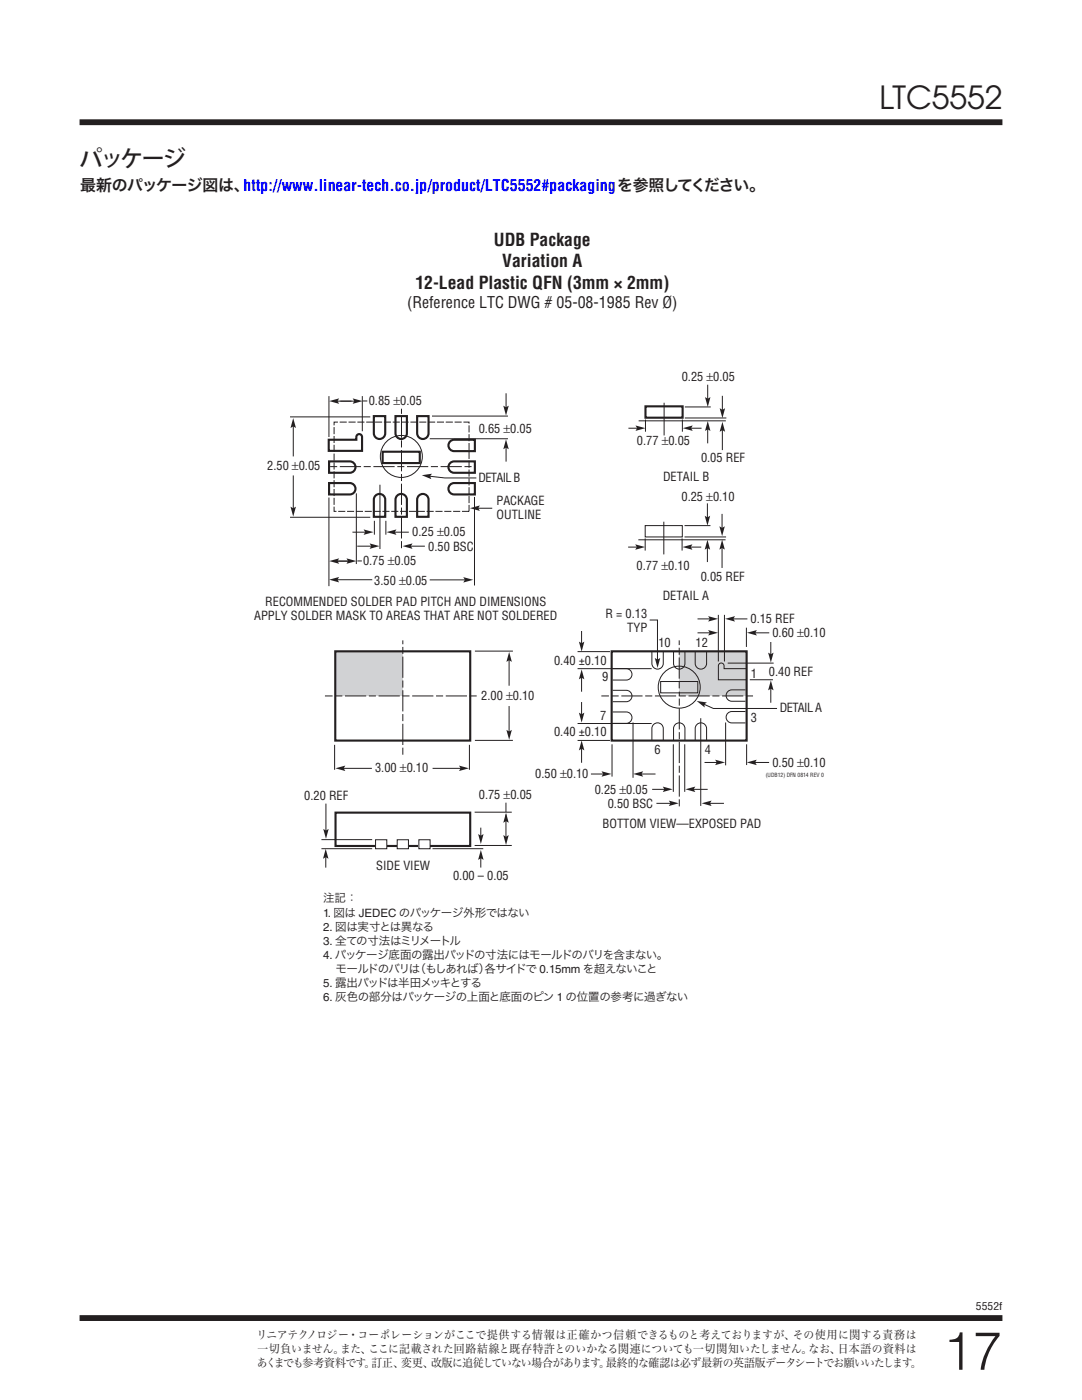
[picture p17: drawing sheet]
<svg xmlns="http://www.w3.org/2000/svg" width="216mm" height="279mm" viewBox="0 0 216 279" stroke-linecap="round" stroke-linejoin="round" font-family="sans-serif">
<defs><g id="words">
<text font-size="10.6" fill="#231f20" x="188.2" y="273.4">17</text>
<text font-size="6.3" fill="#231f20" x="175.4" y="21.8">LTC5552</text>
<text font-size="4.6" fill="#231f20" x="15.9" y="33.3">パッケージ</text>
<g font-size="3.5" fill="#231f20">
<text x="98.6" y="49.1">UDB Package</text>
<text x="100.2" y="53.4">Variation A</text>
<text x="82.9" y="57.6">12-Lead Plastic QFN (3mm × 2mm)</text>
<text x="94.7" y="57.8">UDB Package</text>
<text x="95.8" y="61.7">Variation: A</text>
</g>
<g font-size="3.2" fill="#231f20">
<text x="16" y="38.2">最新のパッケージ図は、http://www.linear-tech.co.jp/product/LTC5552#packagingを参照してください。</text>
<text x="81.2" y="61.5">(Reference LTC DWG # 05-08-1985 Rev Ø)</text>
</g>
<g font-size="2.5" fill="#231f20">
<text x="136" y="76.1">0.25 ±0.05</text>
<text x="73.6" y="80.8">0.85 ±0.05</text>
<text x="95.5" y="86.5">0.65 ±0.05</text>
<text x="127.1" y="88.9">0.77 ±0.05</text>
<text x="53.3" y="93.7">2.50 ±0.05</text>
<text x="132.3" y="96">DETAIL B</text>
<text x="139.9" y="92.2">0.05 REF</text>
<text x="95.5" y="96.3">DETAIL B</text>
<text x="99.1" y="100.9">PACKAGE</text>
<text x="136" y="100">0.25 ±0.10</text>
<text x="82.3" y="107">0.25 ±0.05</text>
<text x="99.1" y="103.7">OUTLINE</text>
<text x="72.4" y="112.8">0.75 ±0.05</text>
<text x="85.5" y="109.9">0.50 BSC</text>
<text x="127" y="113.7">0.77 ±0.10</text>
<text x="74.7" y="116.7">3.50 ±0.05</text>
<text x="132.2" y="119.7">DETAIL A</text>
<text x="139.8" y="116">0.05 REF</text>
<text x="50.7" y="123.7">APPLY SOLDER MASK TO AREAS THAT ARE NOT SOLDERED</text>
<text x="52.9" y="120.9">RECOMMENDED SOLDER PAD PITCH AND DIMENSIONS</text>
<text x="120.8" y="123.3">R = 0.13</text>
<text x="149.8" y="124.4">0.15 REF</text>
<text x="125.2" y="126.1">TYP</text>
<text x="131.4" y="129.1">10</text>
<text x="138.8" y="129.1">12</text>
<text x="154.1" y="127.1">0.60 ±0.10</text>
<text x="110.6" y="132.8">0.40 ±0.10</text>
<text x="120.1" y="135.9">9</text>
<text x="149.8" y="135.3">1</text>
<text x="153.4" y="134.9">0.40 REF</text>
<text x="96" y="139.7">2.00 ±0.10</text>
<text x="119.8" y="143.7">7</text>
<text x="155.6" y="142.1">DETAIL A</text>
<text x="110.6" y="146.9">0.40 ±0.10</text>
<text x="149.8" y="144.1">3</text>
<text x="74.9" y="154.1">3.00 ±0.10</text>
<text x="106.8" y="155.3">0.50 ±0.10</text>
<text x="130.6" y="150.6">6</text>
<text x="140.6" y="150.6">4</text>
<text x="154.1" y="153">0.50 ±0.10</text>
<text x="60.7" y="159.6">0.20 REF</text>
<text x="95.5" y="159.5">0.75 ±0.05</text>
<text x="118.7" y="158.4">0.25 ±0.05</text>
<text x="121.3" y="161.2">0.50 BSC</text>
<text x="120.2" y="165.2">BOTTOM VIEW—EXPOSED PAD</text>
<text x="75.1" y="173.6">SIDE VIEW</text>
<text x="90.4" y="175.6">0.00 – 0.05</text>
</g>
<g font-size="2.3" fill="#231f20">
<text x="64.5" y="180.1">注記：</text>
<text x="64.5" y="182.9">1. 図は JEDEC のパッケージ外形ではない</text>
<text x="64.5" y="185.8">2. 図は実寸とは異なる</text>
<text x="64.5" y="188.6">3. 全ての寸法はミリメートル</text>
<text x="64.5" y="191.4">4. パッケージ底面の露出パッドの寸法にはモールドのバリを含まない。</text>
<text x="64.5" y="197">5. 露出パッドは半田メッキとする</text>
<text x="66.9" y="194.2">モールドのバリは</text>
<text x="82.7" y="194.2">（もしあれば）</text>
<text x="96.7" y="194.2">各サイドで 0.15mm を超えないこと</text>
<text x="64.5" y="199.9">6. 灰色の部分はパッケージの上面と底面のピン 1 の位置の参考に過ぎない</text>
<text x="51.2" y="267.1">リニアテクノロジー・コーポレーションがここで提供する情報は正確かつ信頼できるものと考えておりますが、その使用に関する責務は</text>
<text x="51.4" y="270">一切負いません。また、ここに記載された回路結線と既存特許とのいかなる関連についても一切関知いたしません。なお、日本語の資料は</text>
<text x="51.3" y="272.8">あくまでも参考資料です。訂正、変更、改版に追従していない場合があります。最終的な確認は必ず最新の英語版データシートでお願いいたします。</text>
</g>
<text font-size="2.1" fill="#231f20" x="194.7" y="261.5">5552f</text>
<text font-size="1.1" fill="#231f20" x="152.8" y="155">(UDB12) DFN 0814 REV 0</text>
</g></defs>
<path d="M15.9 24.4h184.1M15.9 263h184.1" fill="none" stroke="#231f20" stroke-width="1.2" stroke-linecap="butt"/>
<g fill="#d1d2d4">
<path d="M66.9 130h13.5v8.9h-13.5z"/>
<path d="M135.5 130h13.4v8.9h-13.4z"/>
</g>
<path d="M129.6 123.7h1.6v8.2" fill="none" stroke="#231f20" stroke-width=".2"/>
<path d="M130.7 131.3l.5 .3 .5-.3-.5 2z" fill="#231f20"/>
<path d="M101.6 131.5v5.4" fill="none" stroke="#231f20" stroke-width=".2"/>
<path d="M101.6 130.1l.5 2-.5-.3-.6 .3z" fill="#231f20"/>
<path d="M101.6 140.9v5.4" fill="none" stroke="#231f20" stroke-width=".2"/>
<path d="M101 145.7l.6 .3 .5-.3-.5 1.9z" fill="#231f20"/>
<path d="M95.9 165.2v1.8" fill="none" stroke="#231f20" stroke-width=".2"/>
<path d="M95.4 166.5l.6 .3 .5-.3-.5 1.9z" fill="#231f20"/>
<path d="M95.9 171v2.1" fill="none" stroke="#231f20" stroke-width=".2"/>
<path d="M96 169.6l.5 2-.5-.3-.6 .3z" fill="#231f20"/>
<path d="M101 160.2v1.9M101 162.6v4.4" fill="none" stroke="#231f20" stroke-width=".2"/>
<path d="M100.4 166.7l.6 .3 .5-.3-.5 1.9z" fill="#231f20"/>
<path d="M65 160.4v5.6" fill="none" stroke="#231f20" stroke-width=".2"/>
<g fill="#231f20">
<path d="M64.5 165.4l.5 .3 .6-.3-.6 2z"/>
<path d="M101 162.2l.5 2-.5-.3-.6 .3z"/>
</g>
<path d="M139.8 143.3v17.5M131 160.3h3" fill="none" stroke="#231f20" stroke-width=".2"/>
<path d="M133.5 159.8l1.9 .5-1.9 .6 .3-.6z" fill="#231f20"/>
<path d="M141.4 160.3h3.1" fill="none" stroke="#231f20" stroke-width=".2"/>
<path d="M140 160.3l2-.5-.3 .5 .3 .6z" fill="#231f20"/>
<path d="M86.3 153.3h5.9" fill="none" stroke="#231f20" stroke-width=".2"/>
<path d="M91.6 152.8l2 .5-2 .6 .3-.6z" fill="#231f20"/>
<path d="M68.3 153.3h5.9" fill="none" stroke="#231f20" stroke-width=".2"/>
<path d="M66.9 153.3l2-.5-.3 .5 .3 .6z" fill="#231f20"/>
<path d="M130.1 157.5h2.7" fill="none" stroke="#231f20" stroke-width=".2"/>
<path d="M132.2 157l2 .5-2 .6 .4-.6z" fill="#231f20"/>
<path d="M138.2 157.5h3" fill="none" stroke="#231f20" stroke-width=".2"/>
<path d="M136.8 157.5l1.9-.5-.3 .5 .3 .6z" fill="#231f20"/>
<path d="M140.6 152.2h2.7" fill="none" stroke="#231f20" stroke-width=".2"/>
<path d="M142.7 151.6l2 .6-2 .5 .3-.5z" fill="#231f20"/>
<path d="M150.4 152.2h3.1" fill="none" stroke="#231f20" stroke-width=".2"/>
<path d="M149 152.2l2-.6-.3 .6 .3 .5z" fill="#231f20"/>
<path d="M117.9 154.5h2.7" fill="none" stroke="#231f20" stroke-width=".2"/>
<path d="M120 153.9l2 .6-2 .5 .4-.5z" fill="#231f20"/>
<path d="M127.7 154.5h3.1" fill="none" stroke="#231f20" stroke-width=".2"/>
<path d="M126.3 154.5l2-.6-.3 .6 .3 .5z" fill="#231f20"/>
<path d="M134.4 148.5v9.5M136.6 148.5v9.5M65 170.8v2.4" fill="none" stroke="#231f20" stroke-width=".2"/>
<path d="M65 169.4l.5 2-.5-.3-.5 .3z" fill="#231f20"/>
<path d="M150.3 138.9h-30.3M135.5 160.9v-22.9" fill="none" stroke="#231f20" stroke-width=".2" stroke-dasharray="1.4 .5 4.2 .5" stroke-linecap="butt"/>
<path d="M67 162.2h26.8v6.6h-26.8z" fill="none" stroke="#231f20" stroke-width=".42"/>
<path d="M74.9 167.6h2.3v1.8h-2.3z" fill="#fff"/>
<path d="M74.9 167.6h2.3v1.8h-2.3z" fill="none" stroke="#231f20" stroke-width=".2"/>
<path d="M79.3 167.6h2.2v1.8h-2.2z" fill="#fff"/>
<path d="M79.3 167.6h2.2v1.8h-2.2z" fill="none" stroke="#231f20" stroke-width=".2"/>
<path d="M83.6 167.6h2.2v1.8h-2.2z" fill="#fff"/>
<path d="M139.2 126.3h2.7M64.1 169.4h10.2M64.1 167.6h10.2M83.6 167.6h2.2v1.8h-2.2zM86.3 169.4h10.1M94.7 162.1h7.4" fill="none" stroke="#231f20" stroke-width=".2"/>
<path d="M122.1 130h26.9v17.8h-26.9z" fill="none" stroke="#231f20" stroke-width=".42"/>
<path d="M141.3 125.7l2 .6-2 .5 .3-.5z" fill="#231f20"/>
<path d="M150.4 126.3h3.1" fill="none" stroke="#231f20" stroke-width=".2"/>
<path d="M149 126.3l2-.6-.3 .6 .3 .5z" fill="#231f20"/>
<path d="M125.3 109.2h2" fill="none" stroke="#231f20" stroke-width=".2"/>
<path d="M126.7 108.6l2 .6-2 .5 .4-.5z" fill="#231f20"/>
<path d="M137.6 109.2h2.3" fill="none" stroke="#231f20" stroke-width=".2"/>
<path d="M136.2 109.2l2-.6-.4 .6 .4 .5z" fill="#231f20"/>
<path d="M141.2 109.1v3.1" fill="none" stroke="#231f20" stroke-width=".2"/>
<path d="M141.2 107.7l.5 2-.5-.3-.6 .3z" fill="#231f20"/>
<path d="M141.2 100.5v3" fill="none" stroke="#231f20" stroke-width=".2"/>
<path d="M140.6 102.9l.6 .4 .5-.4-.5 2z" fill="#231f20"/>
<path d="M144.1 109.1v4.2" fill="none" stroke="#231f20" stroke-width=".2"/>
<path d="M144.1 107.7l.5 2-.5-.3-.6 .3z" fill="#231f20"/>
<path d="M144.1 102.6v3" fill="none" stroke="#231f20" stroke-width=".2"/>
<path d="M143.5 105l.6 .4 .5-.4-.5 2z" fill="#231f20"/>
<path d="M139.2 123.5h2.7" fill="none" stroke="#231f20" stroke-width=".2"/>
<path d="M141.3 123l2 .5-2 .6 .3-.6z" fill="#231f20"/>
<path d="M146.1 123.5h3" fill="none" stroke="#231f20" stroke-width=".2"/>
<path d="M144.7 123.5l2-.5-.4 .5 .4 .6z" fill="#231f20"/>
<path d="M153.8 128.1v2.7" fill="none" stroke="#231f20" stroke-width=".2"/>
<path d="M153.3 130.2l.5 .4 .6-.4-.6 2z" fill="#231f20"/>
<path d="M153.8 137.2v3" fill="none" stroke="#231f20" stroke-width=".2"/>
<path d="M153.8 135.8l.6 2-.6-.4-.5 .4z" fill="#231f20"/>
<path d="M140.3 140.5l2.1 .9h12.7" fill="none" stroke="#231f20" stroke-width=".2"/>
<path d="M139 139.9l2 .3-.5 .4 .1 .6z" fill="#231f20"/>
<path d="M116 125.9v2.7" fill="none" stroke="#231f20" stroke-width=".2"/>
<path d="M115.5 128l.6 .4 .5-.4-.5 2z" fill="#231f20"/>
<path d="M116 135v3" fill="none" stroke="#231f20" stroke-width=".2"/>
<path d="M116.1 133.6l.5 2-.5-.3-.6 .3z" fill="#231f20"/>
<path d="M116 140.1v2.7" fill="none" stroke="#231f20" stroke-width=".2"/>
<path d="M115.5 142.2l.6 .3 .5-.3-.5 2z" fill="#231f20"/>
<path d="M116 149.2v3" fill="none" stroke="#231f20" stroke-width=".2"/>
<path d="M116.1 147.8l.5 2-.5-.4-.6 .4z" fill="#231f20"/>
<g fill="none" stroke="#231f20" stroke-width=".2">
<path d="M125.4 85.5h2M127.4 107.7h17.4M128.7 107.5v2.4M128.7 104.9h7.4v2.3h-7.4zM132.5 104.1v6.5M136.1 107.5v2.4M136.6 104.9h5.2M136.6 107.2h8.3M94.8 129.9h7.5M122.2 137.8h2.8a1.14 1.14 0 0 1 1.1 1.1 1.14 1.14 0 0 1-1.1 1.1h-2.8M122.2 133.4h2.8a1.14 1.14 0 0 1 1.1 1.2 1.14 1.14 0 0 1-1.1 1.1h-2.8M130.1 130v2.4a1.14 1.14 0 0 0 1.1 1.1 1.14 1.14 0 0 0 1.1-1.1v-2.4"/>
<path d="M131.8 136h7.4v2.3h-7.4zM134.4 130v2.4a1.14 1.14 0 0 0 1.1 1.1 1.14 1.14 0 0 0 1.2-1.1v-2.4M138.7 130v2.4a1.14 1.14 0 0 0 1.2 1.1 1.14 1.14 0 0 0 1.1-1.1v-2.4M143.3 122.7v9.3M144.6 122.7v9.3M148.8 137.7h-2.8a1.14 1.14 0 0 0-1.1 1.1 1.14 1.14 0 0 0 1.1 1.2h2.8M148.9 133.4h-4.4v-.5a.57 .57 0 0 0-.6-.6 .57 .57 0 0 0-.6 .6v2.8h5.6M148.9 125.3v3.8M66.8 148.6v5M93.7 148.6v5M94.8 147.8h7.5M122.2 142.1h2.8a1.14 1.14 0 0 1 1.1 1.1 1.14 1.14 0 0 1-1.1 1.2h-2.8"/>
<path d="M126.3 144.2v11M130.1 147.8v-2.4a1.14 1.14 0 0 1 1.1-1.1 1.14 1.14 0 0 1 1.1 1.1v2.4M134.4 147.8v-2.4a1.14 1.14 0 0 1 1.1-1.1 1.14 1.14 0 0 1 1.2 1.1v2.4M138.7 147.8v-2.4a1.14 1.14 0 0 1 1.2-1.1 1.14 1.14 0 0 1 1.1 1.1v2.4M144.8 144.2v8.5M148.8 142h-2.8a1.14 1.14 0 0 0-1.1 1.1 1.14 1.14 0 0 0 1.1 1.2h2.8M94.7 168.7h7.4"/>
<circle cx="135.5" cy="137.1" r="4.2"/>
</g>
<path d="M95.1 138.9h-30.3M135.5 137.4v-9.6M80.4 150.6v-22.8" fill="none" stroke="#231f20" stroke-width=".2" stroke-dasharray="1.4 .5 4.2 .5" stroke-linecap="butt"/>
<path d="M66.9 130h26.9v17.8h-26.9z" fill="none" stroke="#231f20" stroke-width=".42"/>
<path d="M126.8 84.9l2 .5-2 .6 .3-.6z" fill="#231f20"/>
<path d="M137.6 85.5h2.4" fill="none" stroke="#231f20" stroke-width=".2"/>
<path d="M136.2 85.4l2-.5-.3 .5 .3 .6z" fill="#231f20"/>
<path d="M141.2 85.4v3.1" fill="none" stroke="#231f20" stroke-width=".2"/>
<path d="M141.2 84l.6 2-.6-.3-.5 .3z" fill="#231f20"/>
<path d="M141.2 76.8v3" fill="none" stroke="#231f20" stroke-width=".2"/>
<path d="M140.7 79.3l.5 .3 .6-.3-.6 1.9z" fill="#231f20"/>
<path d="M144.1 85.6v4.2" fill="none" stroke="#231f20" stroke-width=".2"/>
<path d="M144.1 84.2l.6 2-.6-.4-.5 .4z" fill="#231f20"/>
<path d="M144.1 79v3.1" fill="none" stroke="#231f20" stroke-width=".2"/>
<path d="M143.6 81.5l.5 .3 .6-.3-.6 1.9z" fill="#231f20"/>
<path d="M75.8 96.7v12.9M94.7 99.2v17.6M127.4 84h17.4M128.8 83.7v2.5M132.5 80.4v6.5M136.2 83.7v2.5M136.6 81.2h5.2M136.6 83.4h8.3M71.3 109h3" fill="none" stroke="#231f20" stroke-width=".2"/>
<path d="M128.8 81.1h7.4v2.3h-7.4z" fill="none" stroke="#231f20" stroke-width=".42"/>
<path d="M65.9 93.1h28.5M80.1 109.4v-27.8" fill="none" stroke="#231f20" stroke-width=".2" stroke-dasharray="1.4 .5 4.2 .5" stroke-linecap="butt"/>
<path d="M73.8 108.4l1.9 .6-1.9 .5 .3-.5z" fill="#231f20"/>
<path d="M81.7 109h3.1" fill="none" stroke="#231f20" stroke-width=".2"/>
<path d="M80.3 109l2-.6-.3 .6 .3 .5z" fill="#231f20"/>
<path d="M66.7 112h3" fill="none" stroke="#231f20" stroke-width=".2"/>
<path d="M69.1 111.4l2 .6-2 .5 .4-.5z" fill="#231f20"/>
<path d="M67.1 112h3" fill="none" stroke="#231f20" stroke-width=".2"/>
<path d="M65.7 112l2-.6-.4 .6 .4 .5z" fill="#231f20"/>
<path d="M67.1 115.7h7.2" fill="none" stroke="#231f20" stroke-width=".2"/>
<path d="M65.7 115.7l2-.6-.4 .6 .4 .5z" fill="#231f20"/>
<path d="M101 89.1v3" fill="none" stroke="#231f20" stroke-width=".2"/>
<path d="M101 87.7l.5 2-.5-.4-.6 .4z" fill="#231f20"/>
<path d="M101 78.5v3" fill="none" stroke="#231f20" stroke-width=".2"/>
<path d="M100.4 81l.6 .3 .5-.3-.5 1.9z" fill="#231f20"/>
<path d="M85.7 115.7h7.3" fill="none" stroke="#231f20" stroke-width=".2"/>
<path d="M92.4 115.2l2 .5-2 .6 .4-.6z" fill="#231f20"/>
<path d="M70.3 106.2h2.8" fill="none" stroke="#231f20" stroke-width=".2"/>
<path d="M72.6 105.7l1.9 .5-1.9 .5 .3-.5z" fill="#231f20"/>
<path d="M78.5 106.2h3.1" fill="none" stroke="#231f20" stroke-width=".2"/>
<path d="M77.1 106.2l2-.5-.3 .5 .3 .5z" fill="#231f20"/>
<path d="M58.5 84.8v6.3M85.7 87.6h15.7M86.2 83h15.2M74.7 103.9v2.8M77 103.9v2.8" fill="none" stroke="#231f20" stroke-width=".2"/>
<path d="M58.5 83.4l.6 2-.6-.3-.5 .3z" fill="#231f20"/>
<path d="M58.5 94.9v6.8" fill="none" stroke="#231f20" stroke-width=".2"/>
<path d="M58 101.1l.5 .3 .6-.3-.6 2z" fill="#231f20"/>
<path d="M57.9 83.2h16M57.9 103.2h16M95.2 101.4h3" fill="none" stroke="#231f20" stroke-width=".2"/>
<path d="M93.8 101.4l2-.5-.4 .5 .4 .6z" fill="#231f20"/>
<path d="M85.5 95l3.3 .4h6.2" fill="none" stroke="#231f20" stroke-width=".2"/>
<path d="M84.2 94.8l2-.3-.4 .5 .3 .6z" fill="#231f20"/>
<path d="M66.7 84.2h26.9v17.9h-26.9z" fill="none" stroke="#231f20" stroke-width=".2" stroke-dasharray="1.4 .4" stroke-linecap="butt"/>
<g fill="none" stroke="#231f20" stroke-width=".2">
<path d="M65.6 79.1v8.1M72.3 79.1v7M65.6 99.3v17.7M67.9 80.1h3.1M71.1 98.5v14.1M71.3 112h.9"/>
<circle cx="80.1" cy="91.1" r="4.2"/>
</g>
<path d="M70.4 79.5l2 .5-2 .6 .3-.6z" fill="#231f20"/>
<path d="M67.1 80.1h3" fill="none" stroke="#231f20" stroke-width=".2"/>
<path d="M65.7 80l2-.5-.4 .5 .4 .6z" fill="#231f20"/>
<path d="M72.4 80h.9M115.2 130h6.5M115.2 133.4h14.8M145.2 132.3h9.2M149.6 135.7h4.6M115.2 147.8h6.5M115.2 144.4h14.8M122.1 148.5v6.5M149 148.5v4.2" fill="none" stroke="#231f20" stroke-width=".2"/>
<g fill="none" stroke="#231f20" stroke-width=".42">
<path d="M65.6 87.8h5.5v-.6a.57 .57 0 0 1 .6-.6 .57 .57 0 0 1 .5 .6v2.8h-6.6zM65.7 92.1h4.1a1.14 1.14 0 0 1 1.1 1.1 1.14 1.14 0 0 1-1.1 1.2h-4.1zM65.7 96.4h4.1a1.14 1.14 0 0 1 1.1 1.1 1.14 1.14 0 0 1-1.1 1.2h-4.1zM74.6 83h2.3v3.5a1.14 1.14 0 0 1-1.2 1.1 1.14 1.14 0 0 1-1.1-1.1zM74.8 99a1.14 1.14 0 0 1 1.3-.4 1.14 1.14 0 0 1 .8 1.1v3.4h-2.3v-3.4zM76.4 90.2h7.4v2.2h-7.4zM78.9 83h2.3v3.5a1.14 1.14 0 0 1-1.1 1.1 1.14 1.14 0 0 1-1.2-1.1zM79.1 99a1.14 1.14 0 0 1 1.3-.4 1.14 1.14 0 0 1 .8 1.1v3.4h-2.3v-3.4zM83.2 83h2.3v3.5a1.14 1.14 0 0 1-1.1 1.1 1.14 1.14 0 0 1-1.2-1.1zM83.5 99a1.14 1.14 0 0 1 1.2-.4 1.14 1.14 0 0 1 .8 1.1v3.4h-2.3v-3.4zM89.9 92.3l.7-.2h4.2v2.3h-4.2a1.14 1.14 0 0 1-1.1-.8 1.14 1.14 0 0 1 .4-1.3zM89.9 96.6l.7-.2h4.2v2.3h-4.2a1.14 1.14 0 0 1-1.1-.8 1.14 1.14 0 0 1 .4-1.3z"/>
<path d="M89.9 88l.7-.2h4.2v2.2h-4.2a1.14 1.14 0 0 1-1.1-.7 1.14 1.14 0 0 1 .4-1.3z"/>
</g>
<use href="#words"/>
</svg>
